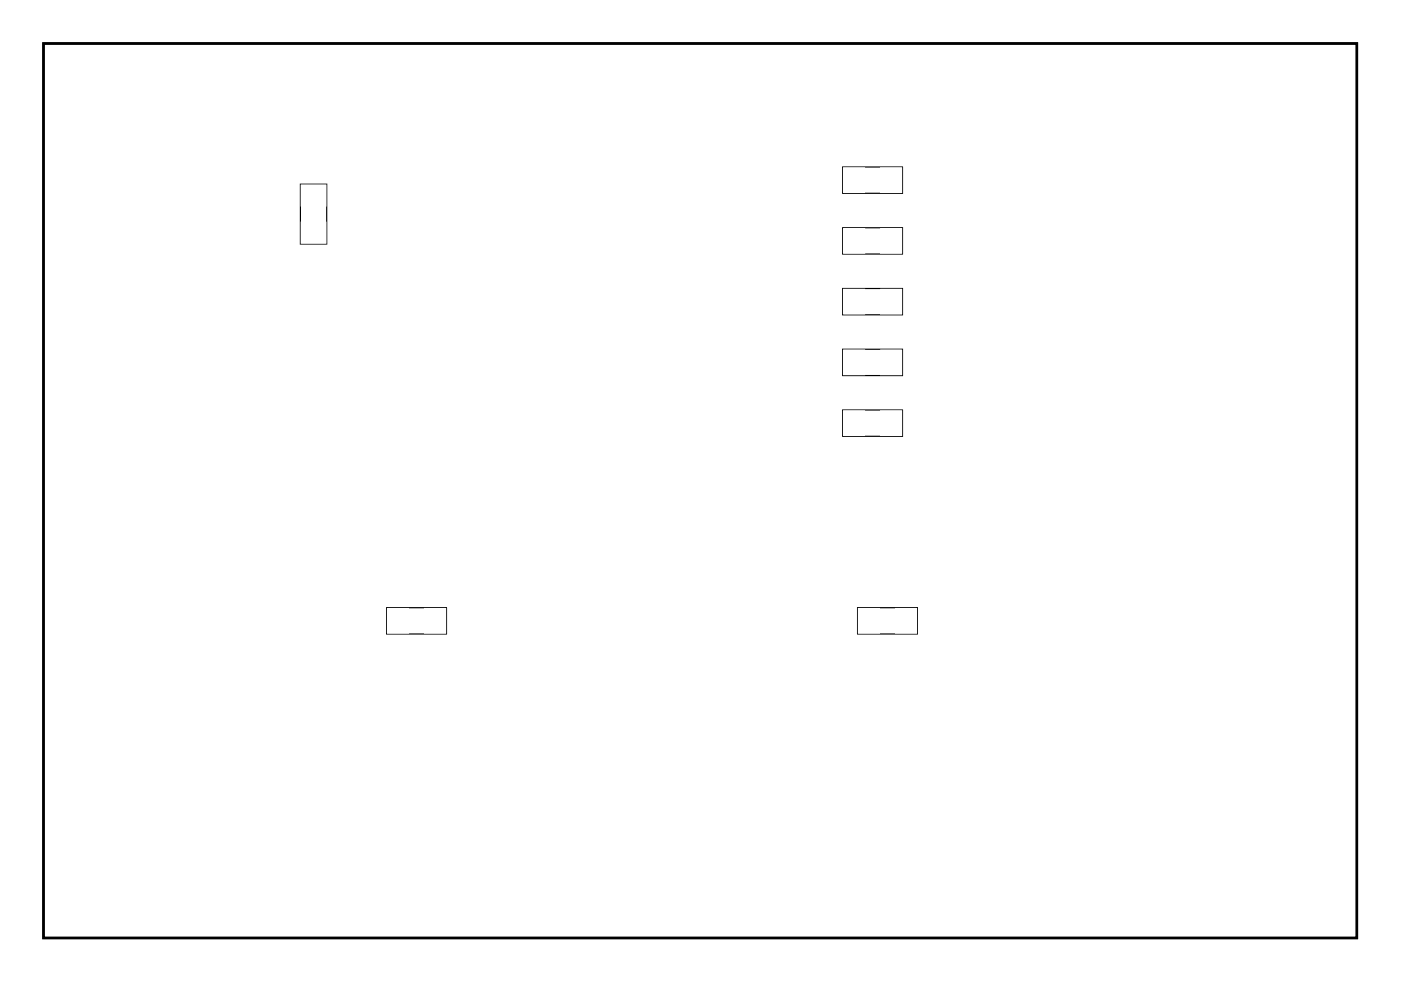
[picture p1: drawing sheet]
<svg xmlns="http://www.w3.org/2000/svg" width="117mm" height="82mm" viewBox="0 0 117 82" stroke-linecap="round" stroke-linejoin="round" font-family="sans-serif">
<path d="M3.6 3.6h109.8v74.8h-109.8z" fill="none" stroke="#000" stroke-width=".2"/>
<path d="M3.6 3.6h109.8v74.8h-109.8zM3.6 3.6v74.8h109.8v-74.8z" fill="#000"/>
<path d="M25.1 15.4h2.2v5h-2.2zM70.4 19h5v2.2h-5zM70.4 14h5v2.2h-5zM70.4 34.3h5v2.2h-5zM70.4 29.2h5v2.2h-5zM70.4 24.1h5v2.2h-5zM32.3 50.8h5v2.2h-5zM71.7 50.8h5v2.2h-5z" fill="none" stroke="#000" stroke-width=".1"/>
<circle cx="13.5" cy="15.7" r=".7" fill="#fff"/>
<circle cx="13.5" cy="15.7" r=".7" fill="none" stroke="#fff" stroke-width=".76" stroke-linecap="butt"/>
<circle cx="20" cy="15.7" r=".7" fill="#fff"/>
<circle cx="20" cy="15.7" r=".7" fill="none" stroke="#fff" stroke-width=".76" stroke-linecap="butt"/>
<circle cx="13.5" cy="20.2" r=".7" fill="#fff"/>
<circle cx="13.5" cy="20.2" r=".7" fill="none" stroke="#fff" stroke-width=".76" stroke-linecap="butt"/>
<circle cx="20" cy="20.2" r=".7" fill="#fff"/>
<circle cx="20" cy="20.2" r=".7" fill="none" stroke="#fff" stroke-width=".76" stroke-linecap="butt"/>
<circle cx="80.8" cy="46.8" r=".74" fill="#fff"/>
<circle cx="80.8" cy="46.8" r=".74" fill="none" stroke="#fff" stroke-width=".76" stroke-linecap="butt"/>
<circle cx="80.8" cy="44.3" r=".74" fill="#fff"/>
<circle cx="80.8" cy="44.3" r=".74" fill="none" stroke="#fff" stroke-width=".76" stroke-linecap="butt"/>
<circle cx="73.2" cy="44.3" r=".74" fill="#fff"/>
<circle cx="73.2" cy="44.3" r=".74" fill="none" stroke="#fff" stroke-width=".76" stroke-linecap="butt"/>
<circle cx="70.7" cy="44.3" r=".74" fill="#fff"/>
<circle cx="70.7" cy="44.3" r=".74" fill="none" stroke="#fff" stroke-width=".76" stroke-linecap="butt"/>
<circle cx="73.2" cy="44.3" r=".74" fill="#fff"/>
<circle cx="73.2" cy="44.3" r=".74" fill="none" stroke="#fff" stroke-width=".76" stroke-linecap="butt"/>
<circle cx="70.7" cy="44.3" r=".74" fill="#fff"/>
<circle cx="70.7" cy="44.3" r=".74" fill="none" stroke="#fff" stroke-width=".76" stroke-linecap="butt"/>
<circle cx="70.7" cy="46.8" r=".74" fill="#fff"/>
<circle cx="70.7" cy="46.8" r=".74" fill="none" stroke="#fff" stroke-width=".76" stroke-linecap="butt"/>
<circle cx="73.2" cy="46.8" r=".74" fill="#fff"/>
<circle cx="73.2" cy="46.8" r=".74" fill="none" stroke="#fff" stroke-width=".76" stroke-linecap="butt"/>
<circle cx="41.5" cy="46.8" r=".74" fill="#fff"/>
<circle cx="41.5" cy="46.8" r=".74" fill="none" stroke="#fff" stroke-width=".76" stroke-linecap="butt"/>
<circle cx="41.5" cy="44.3" r=".74" fill="#fff"/>
<circle cx="41.5" cy="44.3" r=".74" fill="none" stroke="#fff" stroke-width=".76" stroke-linecap="butt"/>
<circle cx="33.8" cy="44.3" r=".74" fill="#fff"/>
<circle cx="33.8" cy="44.3" r=".74" fill="none" stroke="#fff" stroke-width=".76" stroke-linecap="butt"/>
<circle cx="31.3" cy="44.3" r=".74" fill="#fff"/>
<circle cx="31.3" cy="44.3" r=".74" fill="none" stroke="#fff" stroke-width=".76" stroke-linecap="butt"/>
<circle cx="33.8" cy="44.3" r=".74" fill="#fff"/>
<circle cx="33.8" cy="44.3" r=".74" fill="none" stroke="#fff" stroke-width=".76" stroke-linecap="butt"/>
<circle cx="31.3" cy="44.3" r=".74" fill="#fff"/>
<circle cx="31.3" cy="44.3" r=".74" fill="none" stroke="#fff" stroke-width=".76" stroke-linecap="butt"/>
<circle cx="31.3" cy="46.8" r=".74" fill="#fff"/>
<circle cx="31.3" cy="46.8" r=".74" fill="none" stroke="#fff" stroke-width=".76" stroke-linecap="butt"/>
<circle cx="33.8" cy="46.8" r=".74" fill="#fff"/>
<circle cx="33.8" cy="46.8" r=".74" fill="none" stroke="#fff" stroke-width=".76" stroke-linecap="butt"/>
<circle cx="78.3" cy="46.8" r=".74" fill="#fff"/>
<circle cx="78.3" cy="46.8" r=".74" fill="none" stroke="#fff" stroke-width=".76" stroke-linecap="butt"/>
<circle cx="78.3" cy="44.3" r=".74" fill="#fff"/>
<circle cx="78.3" cy="44.3" r=".74" fill="none" stroke="#fff" stroke-width=".76" stroke-linecap="butt"/>
<circle cx="96.1" cy="29.1" r=".74" fill="#fff"/>
<circle cx="96.1" cy="29.1" r=".74" fill="none" stroke="#fff" stroke-width=".76" stroke-linecap="butt"/>
<circle cx="75.7" cy="46.8" r=".74" fill="#fff"/>
<circle cx="75.7" cy="46.8" r=".74" fill="none" stroke="#fff" stroke-width=".76" stroke-linecap="butt"/>
<circle cx="36.4" cy="46.8" r=".74" fill="#fff"/>
<circle cx="36.4" cy="46.8" r=".74" fill="none" stroke="#fff" stroke-width=".76" stroke-linecap="butt"/>
<circle cx="38.9" cy="46.8" r=".74" fill="#fff"/>
<circle cx="38.9" cy="46.8" r=".74" fill="none" stroke="#fff" stroke-width=".76" stroke-linecap="butt"/>
<circle cx="38.9" cy="44.3" r=".74" fill="#fff"/>
<circle cx="38.9" cy="44.3" r=".74" fill="none" stroke="#fff" stroke-width=".76" stroke-linecap="butt"/>
<circle cx="17.3" cy="40.5" r=".74" fill="#fff"/>
<circle cx="17.3" cy="40.5" r=".74" fill="none" stroke="#fff" stroke-width=".76" stroke-linecap="butt"/>
<circle cx="17.3" cy="37.9" r=".74" fill="#fff"/>
<circle cx="17.3" cy="37.9" r=".74" fill="none" stroke="#fff" stroke-width=".76" stroke-linecap="butt"/>
<circle cx="17.3" cy="35.4" r=".74" fill="#fff"/>
<circle cx="17.3" cy="35.4" r=".74" fill="none" stroke="#fff" stroke-width=".76" stroke-linecap="butt"/>
<circle cx="103.7" cy="22.7" r=".74" fill="#fff"/>
<circle cx="103.7" cy="22.7" r=".74" fill="none" stroke="#fff" stroke-width=".76" stroke-linecap="butt"/>
<circle cx="106.2" cy="22.7" r=".74" fill="#fff"/>
<circle cx="106.2" cy="22.7" r=".74" fill="none" stroke="#fff" stroke-width=".76" stroke-linecap="butt"/>
<circle cx="14.8" cy="27.8" r=".74" fill="#fff"/>
<circle cx="14.8" cy="27.8" r=".74" fill="none" stroke="#fff" stroke-width=".76" stroke-linecap="butt"/>
<circle cx="14.8" cy="30.3" r=".74" fill="#fff"/>
<circle cx="14.8" cy="30.3" r=".74" fill="none" stroke="#fff" stroke-width=".76" stroke-linecap="butt"/>
<circle cx="14.8" cy="32.9" r=".74" fill="#fff"/>
<circle cx="14.8" cy="32.9" r=".74" fill="none" stroke="#fff" stroke-width=".76" stroke-linecap="butt"/>
<circle cx="14.8" cy="35.4" r=".74" fill="#fff"/>
<circle cx="14.8" cy="35.4" r=".74" fill="none" stroke="#fff" stroke-width=".76" stroke-linecap="butt"/>
<circle cx="14.8" cy="37.9" r=".74" fill="#fff"/>
<circle cx="14.8" cy="37.9" r=".74" fill="none" stroke="#fff" stroke-width=".76" stroke-linecap="butt"/>
<circle cx="14.8" cy="40.5" r=".74" fill="#fff"/>
<circle cx="14.8" cy="40.5" r=".74" fill="none" stroke="#fff" stroke-width=".76" stroke-linecap="butt"/>
<circle cx="14.8" cy="43" r=".74" fill="#fff"/>
<circle cx="14.8" cy="43" r=".74" fill="none" stroke="#fff" stroke-width=".76" stroke-linecap="butt"/>
<circle cx="14.8" cy="45.6" r=".74" fill="#fff"/>
<circle cx="14.8" cy="45.6" r=".74" fill="none" stroke="#fff" stroke-width=".76" stroke-linecap="butt"/>
<circle cx="45.3" cy="22.7" r=".74" fill="#fff"/>
<circle cx="45.3" cy="22.7" r=".74" fill="none" stroke="#fff" stroke-width=".76" stroke-linecap="butt"/>
<circle cx="45.3" cy="25.2" r=".74" fill="#fff"/>
<circle cx="45.3" cy="25.2" r=".74" fill="none" stroke="#fff" stroke-width=".76" stroke-linecap="butt"/>
<circle cx="45.3" cy="27.8" r=".74" fill="#fff"/>
<circle cx="45.3" cy="27.8" r=".74" fill="none" stroke="#fff" stroke-width=".76" stroke-linecap="butt"/>
<circle cx="50.3" cy="22.7" r=".74" fill="#fff"/>
<circle cx="50.3" cy="22.7" r=".74" fill="none" stroke="#fff" stroke-width=".76" stroke-linecap="butt"/>
<circle cx="50.3" cy="25.2" r=".74" fill="#fff"/>
<circle cx="50.3" cy="25.2" r=".74" fill="none" stroke="#fff" stroke-width=".76" stroke-linecap="butt"/>
<circle cx="50.3" cy="27.8" r=".74" fill="#fff"/>
<circle cx="50.3" cy="27.8" r=".74" fill="none" stroke="#fff" stroke-width=".76" stroke-linecap="butt"/>
<circle cx="85.9" cy="71" r=".74" fill="#fff"/>
<circle cx="85.9" cy="71" r=".74" fill="none" stroke="#fff" stroke-width=".76" stroke-linecap="butt"/>
<circle cx="83.4" cy="71" r=".74" fill="#fff"/>
<circle cx="83.4" cy="71" r=".74" fill="none" stroke="#fff" stroke-width=".76" stroke-linecap="butt"/>
<circle cx="80.8" cy="71" r=".74" fill="#fff"/>
<circle cx="80.8" cy="71" r=".74" fill="none" stroke="#fff" stroke-width=".76" stroke-linecap="butt"/>
<circle cx="46.5" cy="71" r=".74" fill="#fff"/>
<circle cx="46.5" cy="71" r=".74" fill="none" stroke="#fff" stroke-width=".76" stroke-linecap="butt"/>
<circle cx="44" cy="71" r=".74" fill="#fff"/>
<circle cx="44" cy="71" r=".74" fill="none" stroke="#fff" stroke-width=".76" stroke-linecap="butt"/>
<circle cx="41.5" cy="71" r=".74" fill="#fff"/>
<circle cx="41.5" cy="71" r=".74" fill="none" stroke="#fff" stroke-width=".76" stroke-linecap="butt"/>
<circle cx="46.5" cy="68.4" r=".74" fill="#fff"/>
<circle cx="46.5" cy="68.4" r=".74" fill="none" stroke="#fff" stroke-width=".76" stroke-linecap="butt"/>
<circle cx="44" cy="68.4" r=".74" fill="#fff"/>
<circle cx="44" cy="68.4" r=".74" fill="none" stroke="#fff" stroke-width=".76" stroke-linecap="butt"/>
<circle cx="41.5" cy="68.4" r=".74" fill="#fff"/>
<circle cx="41.5" cy="68.4" r=".74" fill="none" stroke="#fff" stroke-width=".76" stroke-linecap="butt"/>
<circle cx="85.9" cy="68.4" r=".74" fill="#fff"/>
<circle cx="85.9" cy="68.4" r=".74" fill="none" stroke="#fff" stroke-width=".76" stroke-linecap="butt"/>
<circle cx="83.4" cy="68.4" r=".74" fill="#fff"/>
<circle cx="83.4" cy="68.4" r=".74" fill="none" stroke="#fff" stroke-width=".76" stroke-linecap="butt"/>
<circle cx="80.8" cy="68.4" r=".74" fill="#fff"/>
<circle cx="80.8" cy="68.4" r=".74" fill="none" stroke="#fff" stroke-width=".76" stroke-linecap="butt"/>
<circle cx="23.7" cy="12.5" r=".7" fill="#fff"/>
<circle cx="23.7" cy="12.5" r=".7" fill="none" stroke="#fff" stroke-width=".76" stroke-linecap="butt"/>
<circle cx="13.5" cy="12.5" r=".7" fill="#fff"/>
<circle cx="13.5" cy="12.5" r=".7" fill="none" stroke="#fff" stroke-width=".76" stroke-linecap="butt"/>
<circle cx="35.1" cy="26.5" r=".7" fill="#fff"/>
<circle cx="35.1" cy="26.5" r=".7" fill="none" stroke="#fff" stroke-width=".76" stroke-linecap="butt"/>
<circle cx="26.2" cy="26.5" r=".7" fill="#fff"/>
<circle cx="26.2" cy="26.5" r=".7" fill="none" stroke="#fff" stroke-width=".76" stroke-linecap="butt"/>
<circle cx="32.6" cy="40.5" r=".7" fill="#fff"/>
<circle cx="32.6" cy="40.5" r=".7" fill="none" stroke="#fff" stroke-width=".76" stroke-linecap="butt"/>
<circle cx="32.6" cy="30.3" r=".7" fill="#fff"/>
<circle cx="32.6" cy="30.3" r=".7" fill="none" stroke="#fff" stroke-width=".76" stroke-linecap="butt"/>
<path d="M29.3 16.9h1.4v1.4h-1.4z" fill="#fff"/>
<path d="M29.3 16.9h1.4v1.4h-1.4z" fill="none" stroke="#fff" stroke-width=".76" stroke-linecap="butt"/>
<circle cx="30" cy="17.6" r=".7" fill="#fff"/>
<circle cx="30" cy="17.6" r=".7" fill="none" stroke="#fff" stroke-width=".76" stroke-linecap="butt"/>
<circle cx="37.6" cy="17.6" r=".7" fill="#fff"/>
<circle cx="37.6" cy="17.6" r=".7" fill="none" stroke="#fff" stroke-width=".76" stroke-linecap="butt"/>
<circle cx="30" cy="20.2" r=".7" fill="#fff"/>
<circle cx="30" cy="20.2" r=".7" fill="none" stroke="#fff" stroke-width=".76" stroke-linecap="butt"/>
<circle cx="37.6" cy="20.2" r=".7" fill="#fff"/>
<circle cx="37.6" cy="20.2" r=".7" fill="none" stroke="#fff" stroke-width=".76" stroke-linecap="butt"/>
<circle cx="30" cy="22.7" r=".7" fill="#fff"/>
<circle cx="30" cy="22.7" r=".7" fill="none" stroke="#fff" stroke-width=".76" stroke-linecap="butt"/>
<circle cx="37.6" cy="22.7" r=".7" fill="#fff"/>
<circle cx="37.6" cy="22.7" r=".7" fill="none" stroke="#fff" stroke-width=".76" stroke-linecap="butt"/>
<circle cx="30" cy="25.2" r=".7" fill="#fff"/>
<circle cx="30" cy="25.2" r=".7" fill="none" stroke="#fff" stroke-width=".76" stroke-linecap="butt"/>
<circle cx="37.6" cy="25.2" r=".7" fill="#fff"/>
<circle cx="37.6" cy="25.2" r=".7" fill="none" stroke="#fff" stroke-width=".76" stroke-linecap="butt"/>
<circle cx="30" cy="27.8" r=".7" fill="#fff"/>
<circle cx="30" cy="27.8" r=".7" fill="none" stroke="#fff" stroke-width=".76" stroke-linecap="butt"/>
<circle cx="37.6" cy="27.8" r=".7" fill="#fff"/>
<circle cx="37.6" cy="27.8" r=".7" fill="none" stroke="#fff" stroke-width=".76" stroke-linecap="butt"/>
<circle cx="30" cy="30.3" r=".7" fill="#fff"/>
<circle cx="30" cy="30.3" r=".7" fill="none" stroke="#fff" stroke-width=".76" stroke-linecap="butt"/>
<circle cx="37.6" cy="30.3" r=".7" fill="#fff"/>
<circle cx="37.6" cy="30.3" r=".7" fill="none" stroke="#fff" stroke-width=".76" stroke-linecap="butt"/>
<circle cx="30" cy="32.9" r=".7" fill="#fff"/>
<circle cx="30" cy="32.9" r=".7" fill="none" stroke="#fff" stroke-width=".76" stroke-linecap="butt"/>
<circle cx="37.6" cy="32.9" r=".7" fill="#fff"/>
<circle cx="37.6" cy="32.9" r=".7" fill="none" stroke="#fff" stroke-width=".76" stroke-linecap="butt"/>
<circle cx="30" cy="35.4" r=".7" fill="#fff"/>
<circle cx="30" cy="35.4" r=".7" fill="none" stroke="#fff" stroke-width=".76" stroke-linecap="butt"/>
<circle cx="37.6" cy="35.4" r=".7" fill="#fff"/>
<circle cx="37.6" cy="35.4" r=".7" fill="none" stroke="#fff" stroke-width=".76" stroke-linecap="butt"/>
<path d="M57.3 16.9h1.4v1.4h-1.4z" fill="#fff"/>
<path d="M57.3 16.9h1.4v1.4h-1.4z" fill="none" stroke="#fff" stroke-width=".76" stroke-linecap="butt"/>
<circle cx="58" cy="17.6" r=".7" fill="#fff"/>
<circle cx="58" cy="17.6" r=".7" fill="none" stroke="#fff" stroke-width=".76" stroke-linecap="butt"/>
<circle cx="65.6" cy="17.6" r=".7" fill="#fff"/>
<circle cx="65.6" cy="17.6" r=".7" fill="none" stroke="#fff" stroke-width=".76" stroke-linecap="butt"/>
<circle cx="58" cy="20.1" r=".7" fill="#fff"/>
<circle cx="58" cy="20.1" r=".7" fill="none" stroke="#fff" stroke-width=".76" stroke-linecap="butt"/>
<circle cx="65.6" cy="20.1" r=".7" fill="#fff"/>
<circle cx="65.6" cy="20.1" r=".7" fill="none" stroke="#fff" stroke-width=".76" stroke-linecap="butt"/>
<circle cx="58" cy="22.7" r=".7" fill="#fff"/>
<circle cx="58" cy="22.7" r=".7" fill="none" stroke="#fff" stroke-width=".76" stroke-linecap="butt"/>
<circle cx="65.6" cy="22.7" r=".7" fill="#fff"/>
<circle cx="65.6" cy="22.7" r=".7" fill="none" stroke="#fff" stroke-width=".76" stroke-linecap="butt"/>
<circle cx="58" cy="25.2" r=".7" fill="#fff"/>
<circle cx="58" cy="25.2" r=".7" fill="none" stroke="#fff" stroke-width=".76" stroke-linecap="butt"/>
<circle cx="65.6" cy="25.2" r=".7" fill="#fff"/>
<circle cx="65.6" cy="25.2" r=".7" fill="none" stroke="#fff" stroke-width=".76" stroke-linecap="butt"/>
<circle cx="58" cy="27.8" r=".7" fill="#fff"/>
<circle cx="58" cy="27.8" r=".7" fill="none" stroke="#fff" stroke-width=".76" stroke-linecap="butt"/>
<circle cx="65.6" cy="27.8" r=".7" fill="#fff"/>
<circle cx="65.6" cy="27.8" r=".7" fill="none" stroke="#fff" stroke-width=".76" stroke-linecap="butt"/>
<circle cx="58" cy="30.3" r=".7" fill="#fff"/>
<circle cx="58" cy="30.3" r=".7" fill="none" stroke="#fff" stroke-width=".76" stroke-linecap="butt"/>
<circle cx="65.6" cy="30.3" r=".7" fill="#fff"/>
<circle cx="65.6" cy="30.3" r=".7" fill="none" stroke="#fff" stroke-width=".76" stroke-linecap="butt"/>
<circle cx="58" cy="32.8" r=".7" fill="#fff"/>
<circle cx="58" cy="32.8" r=".7" fill="none" stroke="#fff" stroke-width=".76" stroke-linecap="butt"/>
<circle cx="65.6" cy="32.8" r=".7" fill="#fff"/>
<circle cx="65.6" cy="32.8" r=".7" fill="none" stroke="#fff" stroke-width=".76" stroke-linecap="butt"/>
<circle cx="58" cy="35.4" r=".7" fill="#fff"/>
<circle cx="58" cy="35.4" r=".7" fill="none" stroke="#fff" stroke-width=".76" stroke-linecap="butt"/>
<circle cx="65.6" cy="35.4" r=".7" fill="#fff"/>
<circle cx="65.6" cy="35.4" r=".7" fill="none" stroke="#fff" stroke-width=".76" stroke-linecap="butt"/>
<path d="M90.3 25.8h1.4v1.4h-1.4z" fill="#fff"/>
<path d="M90.3 25.8h1.4v1.4h-1.4z" fill="none" stroke="#fff" stroke-width=".76" stroke-linecap="butt"/>
<circle cx="91" cy="26.5" r=".7" fill="#fff"/>
<circle cx="91" cy="26.5" r=".7" fill="none" stroke="#fff" stroke-width=".76" stroke-linecap="butt"/>
<circle cx="91" cy="18.9" r=".7" fill="#fff"/>
<circle cx="91" cy="18.9" r=".7" fill="none" stroke="#fff" stroke-width=".76" stroke-linecap="butt"/>
<circle cx="93.5" cy="26.5" r=".7" fill="#fff"/>
<circle cx="93.5" cy="26.5" r=".7" fill="none" stroke="#fff" stroke-width=".76" stroke-linecap="butt"/>
<circle cx="93.5" cy="18.9" r=".7" fill="#fff"/>
<circle cx="93.5" cy="18.9" r=".7" fill="none" stroke="#fff" stroke-width=".76" stroke-linecap="butt"/>
<circle cx="96.1" cy="26.5" r=".7" fill="#fff"/>
<circle cx="96.1" cy="26.5" r=".7" fill="none" stroke="#fff" stroke-width=".76" stroke-linecap="butt"/>
<circle cx="96.1" cy="18.9" r=".7" fill="#fff"/>
<circle cx="96.1" cy="18.9" r=".7" fill="none" stroke="#fff" stroke-width=".76" stroke-linecap="butt"/>
<circle cx="98.6" cy="26.5" r=".7" fill="#fff"/>
<circle cx="98.6" cy="26.5" r=".7" fill="none" stroke="#fff" stroke-width=".76" stroke-linecap="butt"/>
<circle cx="98.6" cy="18.9" r=".7" fill="#fff"/>
<circle cx="98.6" cy="18.9" r=".7" fill="none" stroke="#fff" stroke-width=".76" stroke-linecap="butt"/>
<circle cx="101.1" cy="26.5" r=".7" fill="#fff"/>
<circle cx="101.1" cy="26.5" r=".7" fill="none" stroke="#fff" stroke-width=".76" stroke-linecap="butt"/>
<circle cx="101.1" cy="18.9" r=".7" fill="#fff"/>
<circle cx="101.1" cy="18.9" r=".7" fill="none" stroke="#fff" stroke-width=".76" stroke-linecap="butt"/>
<circle cx="103.7" cy="26.5" r=".7" fill="#fff"/>
<circle cx="103.7" cy="26.5" r=".7" fill="none" stroke="#fff" stroke-width=".76" stroke-linecap="butt"/>
<circle cx="103.7" cy="18.9" r=".7" fill="#fff"/>
<circle cx="103.7" cy="18.9" r=".7" fill="none" stroke="#fff" stroke-width=".76" stroke-linecap="butt"/>
<circle cx="106.2" cy="26.5" r=".7" fill="#fff"/>
<circle cx="106.2" cy="26.5" r=".7" fill="none" stroke="#fff" stroke-width=".76" stroke-linecap="butt"/>
<circle cx="106.2" cy="18.9" r=".7" fill="#fff"/>
<circle cx="106.2" cy="18.9" r=".7" fill="none" stroke="#fff" stroke-width=".76" stroke-linecap="butt"/>
<circle cx="68.1" cy="64.6" r=".74" fill="#fff"/>
<circle cx="68.1" cy="64.6" r=".74" fill="none" stroke="#fff" stroke-width=".76" stroke-linecap="butt"/>
<circle cx="70.7" cy="64.6" r=".74" fill="#fff"/>
<circle cx="70.7" cy="64.6" r=".74" fill="none" stroke="#fff" stroke-width=".76" stroke-linecap="butt"/>
<circle cx="73.2" cy="64.6" r=".74" fill="#fff"/>
<circle cx="73.2" cy="64.6" r=".74" fill="none" stroke="#fff" stroke-width=".76" stroke-linecap="butt"/>
<circle cx="75.7" cy="64.6" r=".74" fill="#fff"/>
<circle cx="75.7" cy="64.6" r=".74" fill="none" stroke="#fff" stroke-width=".76" stroke-linecap="butt"/>
<circle cx="78.3" cy="64.6" r=".74" fill="#fff"/>
<circle cx="78.3" cy="64.6" r=".74" fill="none" stroke="#fff" stroke-width=".76" stroke-linecap="butt"/>
<circle cx="80.8" cy="64.6" r=".74" fill="#fff"/>
<circle cx="80.8" cy="64.6" r=".74" fill="none" stroke="#fff" stroke-width=".76" stroke-linecap="butt"/>
<circle cx="83.4" cy="64.6" r=".74" fill="#fff"/>
<circle cx="83.4" cy="64.6" r=".74" fill="none" stroke="#fff" stroke-width=".76" stroke-linecap="butt"/>
<circle cx="85.9" cy="64.6" r=".74" fill="#fff"/>
<circle cx="85.9" cy="64.6" r=".74" fill="none" stroke="#fff" stroke-width=".76" stroke-linecap="butt"/>
<circle cx="88.4" cy="64.6" r=".74" fill="#fff"/>
<circle cx="88.4" cy="64.6" r=".74" fill="none" stroke="#fff" stroke-width=".76" stroke-linecap="butt"/>
<circle cx="91" cy="64.6" r=".74" fill="#fff"/>
<circle cx="91" cy="64.6" r=".74" fill="none" stroke="#fff" stroke-width=".76" stroke-linecap="butt"/>
<circle cx="93.5" cy="64.6" r=".74" fill="#fff"/>
<circle cx="93.5" cy="64.6" r=".74" fill="none" stroke="#fff" stroke-width=".76" stroke-linecap="butt"/>
<circle cx="96.1" cy="64.6" r=".74" fill="#fff"/>
<circle cx="96.1" cy="64.6" r=".74" fill="none" stroke="#fff" stroke-width=".76" stroke-linecap="butt"/>
<circle cx="28.8" cy="64.6" r=".74" fill="#fff"/>
<circle cx="28.8" cy="64.6" r=".74" fill="none" stroke="#fff" stroke-width=".76" stroke-linecap="butt"/>
<circle cx="31.3" cy="64.6" r=".74" fill="#fff"/>
<circle cx="31.3" cy="64.6" r=".74" fill="none" stroke="#fff" stroke-width=".76" stroke-linecap="butt"/>
<circle cx="33.8" cy="64.6" r=".74" fill="#fff"/>
<circle cx="33.8" cy="64.6" r=".74" fill="none" stroke="#fff" stroke-width=".76" stroke-linecap="butt"/>
<circle cx="36.4" cy="64.6" r=".74" fill="#fff"/>
<circle cx="36.4" cy="64.6" r=".74" fill="none" stroke="#fff" stroke-width=".76" stroke-linecap="butt"/>
<circle cx="38.9" cy="64.6" r=".74" fill="#fff"/>
<circle cx="38.9" cy="64.6" r=".74" fill="none" stroke="#fff" stroke-width=".76" stroke-linecap="butt"/>
<circle cx="41.5" cy="64.6" r=".74" fill="#fff"/>
<circle cx="41.5" cy="64.6" r=".74" fill="none" stroke="#fff" stroke-width=".76" stroke-linecap="butt"/>
<circle cx="44" cy="64.6" r=".74" fill="#fff"/>
<circle cx="44" cy="64.6" r=".74" fill="none" stroke="#fff" stroke-width=".76" stroke-linecap="butt"/>
<circle cx="46.5" cy="64.6" r=".74" fill="#fff"/>
<circle cx="46.5" cy="64.6" r=".74" fill="none" stroke="#fff" stroke-width=".76" stroke-linecap="butt"/>
<circle cx="49.1" cy="64.6" r=".74" fill="#fff"/>
<circle cx="49.1" cy="64.6" r=".74" fill="none" stroke="#fff" stroke-width=".76" stroke-linecap="butt"/>
<circle cx="51.6" cy="64.6" r=".74" fill="#fff"/>
<circle cx="51.6" cy="64.6" r=".74" fill="none" stroke="#fff" stroke-width=".76" stroke-linecap="butt"/>
<circle cx="54.2" cy="64.6" r=".74" fill="#fff"/>
<circle cx="54.2" cy="64.6" r=".74" fill="none" stroke="#fff" stroke-width=".76" stroke-linecap="butt"/>
<circle cx="56.7" cy="64.6" r=".74" fill="#fff"/>
<circle cx="56.7" cy="64.6" r=".74" fill="none" stroke="#fff" stroke-width=".76" stroke-linecap="butt"/>
<circle cx="68.1" cy="49.4" r=".74" fill="#fff"/>
<circle cx="68.1" cy="49.4" r=".74" fill="none" stroke="#fff" stroke-width=".76" stroke-linecap="butt"/>
<circle cx="70.7" cy="49.4" r=".74" fill="#fff"/>
<circle cx="70.7" cy="49.4" r=".74" fill="none" stroke="#fff" stroke-width=".76" stroke-linecap="butt"/>
<circle cx="73.2" cy="49.4" r=".74" fill="#fff"/>
<circle cx="73.2" cy="49.4" r=".74" fill="none" stroke="#fff" stroke-width=".76" stroke-linecap="butt"/>
<circle cx="75.7" cy="49.4" r=".74" fill="#fff"/>
<circle cx="75.7" cy="49.4" r=".74" fill="none" stroke="#fff" stroke-width=".76" stroke-linecap="butt"/>
<circle cx="78.3" cy="49.4" r=".74" fill="#fff"/>
<circle cx="78.3" cy="49.4" r=".74" fill="none" stroke="#fff" stroke-width=".76" stroke-linecap="butt"/>
<circle cx="80.8" cy="49.4" r=".74" fill="#fff"/>
<circle cx="80.8" cy="49.4" r=".74" fill="none" stroke="#fff" stroke-width=".76" stroke-linecap="butt"/>
<circle cx="83.4" cy="49.4" r=".74" fill="#fff"/>
<circle cx="83.4" cy="49.4" r=".74" fill="none" stroke="#fff" stroke-width=".76" stroke-linecap="butt"/>
<circle cx="85.9" cy="49.4" r=".74" fill="#fff"/>
<circle cx="85.9" cy="49.4" r=".74" fill="none" stroke="#fff" stroke-width=".76" stroke-linecap="butt"/>
<circle cx="88.4" cy="49.4" r=".74" fill="#fff"/>
<circle cx="88.4" cy="49.4" r=".74" fill="none" stroke="#fff" stroke-width=".76" stroke-linecap="butt"/>
<circle cx="91" cy="49.4" r=".74" fill="#fff"/>
<circle cx="91" cy="49.4" r=".74" fill="none" stroke="#fff" stroke-width=".76" stroke-linecap="butt"/>
<circle cx="93.5" cy="49.4" r=".74" fill="#fff"/>
<circle cx="93.5" cy="49.4" r=".74" fill="none" stroke="#fff" stroke-width=".76" stroke-linecap="butt"/>
<circle cx="96.1" cy="49.4" r=".74" fill="#fff"/>
<circle cx="96.1" cy="49.4" r=".74" fill="none" stroke="#fff" stroke-width=".76" stroke-linecap="butt"/>
<circle cx="28.8" cy="49.4" r=".74" fill="#fff"/>
<circle cx="28.8" cy="49.4" r=".74" fill="none" stroke="#fff" stroke-width=".76" stroke-linecap="butt"/>
<circle cx="31.3" cy="49.4" r=".74" fill="#fff"/>
<circle cx="31.3" cy="49.4" r=".74" fill="none" stroke="#fff" stroke-width=".76" stroke-linecap="butt"/>
<circle cx="33.8" cy="49.4" r=".74" fill="#fff"/>
<circle cx="33.8" cy="49.4" r=".74" fill="none" stroke="#fff" stroke-width=".76" stroke-linecap="butt"/>
<circle cx="36.4" cy="49.4" r=".74" fill="#fff"/>
<circle cx="36.4" cy="49.4" r=".74" fill="none" stroke="#fff" stroke-width=".76" stroke-linecap="butt"/>
<circle cx="38.9" cy="49.4" r=".74" fill="#fff"/>
<circle cx="38.9" cy="49.4" r=".74" fill="none" stroke="#fff" stroke-width=".76" stroke-linecap="butt"/>
<circle cx="41.5" cy="49.4" r=".74" fill="#fff"/>
<circle cx="41.5" cy="49.4" r=".74" fill="none" stroke="#fff" stroke-width=".76" stroke-linecap="butt"/>
<circle cx="44" cy="49.4" r=".74" fill="#fff"/>
<circle cx="44" cy="49.4" r=".74" fill="none" stroke="#fff" stroke-width=".76" stroke-linecap="butt"/>
<circle cx="46.5" cy="49.4" r=".74" fill="#fff"/>
<circle cx="46.5" cy="49.4" r=".74" fill="none" stroke="#fff" stroke-width=".76" stroke-linecap="butt"/>
<circle cx="49.1" cy="49.4" r=".74" fill="#fff"/>
<circle cx="49.1" cy="49.4" r=".74" fill="none" stroke="#fff" stroke-width=".76" stroke-linecap="butt"/>
<circle cx="51.6" cy="49.4" r=".74" fill="#fff"/>
<circle cx="51.6" cy="49.4" r=".74" fill="none" stroke="#fff" stroke-width=".76" stroke-linecap="butt"/>
<circle cx="54.2" cy="49.4" r=".74" fill="#fff"/>
<circle cx="54.2" cy="49.4" r=".74" fill="none" stroke="#fff" stroke-width=".76" stroke-linecap="butt"/>
<circle cx="56.7" cy="49.4" r=".74" fill="#fff"/>
<circle cx="56.7" cy="49.4" r=".74" fill="none" stroke="#fff" stroke-width=".76" stroke-linecap="butt"/>
<circle cx="88.4" cy="73.5" r=".74" fill="#fff"/>
<circle cx="88.4" cy="73.5" r=".74" fill="none" stroke="#fff" stroke-width=".76" stroke-linecap="butt"/>
<circle cx="91" cy="73.5" r=".74" fill="#fff"/>
<circle cx="91" cy="73.5" r=".74" fill="none" stroke="#fff" stroke-width=".76" stroke-linecap="butt"/>
<circle cx="93.5" cy="73.5" r=".74" fill="#fff"/>
<circle cx="93.5" cy="73.5" r=".74" fill="none" stroke="#fff" stroke-width=".76" stroke-linecap="butt"/>
<circle cx="96.1" cy="73.5" r=".74" fill="#fff"/>
<circle cx="96.1" cy="73.5" r=".74" fill="none" stroke="#fff" stroke-width=".76" stroke-linecap="butt"/>
<circle cx="98.6" cy="73.5" r=".74" fill="#fff"/>
<circle cx="98.6" cy="73.5" r=".74" fill="none" stroke="#fff" stroke-width=".76" stroke-linecap="butt"/>
<circle cx="101.1" cy="73.5" r=".74" fill="#fff"/>
<circle cx="101.1" cy="73.5" r=".74" fill="none" stroke="#fff" stroke-width=".76" stroke-linecap="butt"/>
<circle cx="103.7" cy="73.5" r=".74" fill="#fff"/>
<circle cx="103.7" cy="73.5" r=".74" fill="none" stroke="#fff" stroke-width=".76" stroke-linecap="butt"/>
<circle cx="106.2" cy="73.5" r=".74" fill="#fff"/>
<circle cx="106.2" cy="73.5" r=".74" fill="none" stroke="#fff" stroke-width=".76" stroke-linecap="butt"/>
<circle cx="49.1" cy="73.5" r=".74" fill="#fff"/>
<circle cx="49.1" cy="73.5" r=".74" fill="none" stroke="#fff" stroke-width=".76" stroke-linecap="butt"/>
<circle cx="51.6" cy="73.5" r=".74" fill="#fff"/>
<circle cx="51.6" cy="73.5" r=".74" fill="none" stroke="#fff" stroke-width=".76" stroke-linecap="butt"/>
<circle cx="54.2" cy="73.5" r=".74" fill="#fff"/>
<circle cx="54.2" cy="73.5" r=".74" fill="none" stroke="#fff" stroke-width=".76" stroke-linecap="butt"/>
<circle cx="56.7" cy="73.5" r=".74" fill="#fff"/>
<circle cx="56.7" cy="73.5" r=".74" fill="none" stroke="#fff" stroke-width=".76" stroke-linecap="butt"/>
<circle cx="59.2" cy="73.5" r=".74" fill="#fff"/>
<circle cx="59.2" cy="73.5" r=".74" fill="none" stroke="#fff" stroke-width=".76" stroke-linecap="butt"/>
<circle cx="61.8" cy="73.5" r=".74" fill="#fff"/>
<circle cx="61.8" cy="73.5" r=".74" fill="none" stroke="#fff" stroke-width=".76" stroke-linecap="butt"/>
<circle cx="64.3" cy="73.5" r=".74" fill="#fff"/>
<circle cx="64.3" cy="73.5" r=".74" fill="none" stroke="#fff" stroke-width=".76" stroke-linecap="butt"/>
<circle cx="66.9" cy="73.5" r=".74" fill="#fff"/>
<circle cx="66.9" cy="73.5" r=".74" fill="none" stroke="#fff" stroke-width=".76" stroke-linecap="butt"/>
<circle cx="31.3" cy="73.5" r=".74" fill="#fff"/>
<circle cx="31.3" cy="73.5" r=".74" fill="none" stroke="#fff" stroke-width=".76" stroke-linecap="butt"/>
<circle cx="33.8" cy="73.5" r=".74" fill="#fff"/>
<circle cx="33.8" cy="73.5" r=".74" fill="none" stroke="#fff" stroke-width=".76" stroke-linecap="butt"/>
<circle cx="36.4" cy="73.5" r=".74" fill="#fff"/>
<circle cx="36.4" cy="73.5" r=".74" fill="none" stroke="#fff" stroke-width=".76" stroke-linecap="butt"/>
<circle cx="38.9" cy="73.5" r=".74" fill="#fff"/>
<circle cx="38.9" cy="73.5" r=".74" fill="none" stroke="#fff" stroke-width=".76" stroke-linecap="butt"/>
<circle cx="56.7" cy="67.2" r=".7" fill="#fff"/>
<circle cx="56.7" cy="67.2" r=".7" fill="none" stroke="#fff" stroke-width=".76" stroke-linecap="butt"/>
<circle cx="96.1" cy="67.2" r=".7" fill="#fff"/>
<circle cx="96.1" cy="67.2" r=".7" fill="none" stroke="#fff" stroke-width=".76" stroke-linecap="butt"/>
<circle cx="56.7" cy="54.5" r=".7" fill="#fff"/>
<circle cx="56.7" cy="54.5" r=".7" fill="none" stroke="#fff" stroke-width=".76" stroke-linecap="butt"/>
<circle cx="68.1" cy="54.5" r=".7" fill="#fff"/>
<circle cx="68.1" cy="54.5" r=".7" fill="none" stroke="#fff" stroke-width=".76" stroke-linecap="butt"/>
<circle cx="56.7" cy="57" r=".7" fill="#fff"/>
<circle cx="56.7" cy="57" r=".7" fill="none" stroke="#fff" stroke-width=".76" stroke-linecap="butt"/>
<circle cx="70.7" cy="57" r=".7" fill="#fff"/>
<circle cx="70.7" cy="57" r=".7" fill="none" stroke="#fff" stroke-width=".76" stroke-linecap="butt"/>
<circle cx="52.9" cy="58.3" r=".7" fill="#fff"/>
<circle cx="52.9" cy="58.3" r=".7" fill="none" stroke="#fff" stroke-width=".76" stroke-linecap="butt"/>
<circle cx="73.2" cy="58.3" r=".7" fill="#fff"/>
<circle cx="73.2" cy="58.3" r=".7" fill="none" stroke="#fff" stroke-width=".76" stroke-linecap="butt"/>
<circle cx="56.7" cy="59.5" r=".7" fill="#fff"/>
<circle cx="56.7" cy="59.5" r=".7" fill="none" stroke="#fff" stroke-width=".76" stroke-linecap="butt"/>
<circle cx="75.7" cy="59.5" r=".7" fill="#fff"/>
<circle cx="75.7" cy="59.5" r=".7" fill="none" stroke="#fff" stroke-width=".76" stroke-linecap="butt"/>
<circle cx="56.7" cy="62.1" r=".7" fill="#fff"/>
<circle cx="56.7" cy="62.1" r=".7" fill="none" stroke="#fff" stroke-width=".76" stroke-linecap="butt"/>
<circle cx="78.3" cy="62.1" r=".7" fill="#fff"/>
<circle cx="78.3" cy="62.1" r=".7" fill="none" stroke="#fff" stroke-width=".76" stroke-linecap="butt"/>
<path d="M35.6 51h1.6v1.9h-1.6z" fill="#fff"/>
<path d="M35.6 51h1.6v1.9h-1.6z" fill="none" stroke="#fff" stroke-width=".25"/>
<path d="M32.5 51h1.6v1.9h-1.6z" fill="#fff"/>
<path d="M32.5 51h1.6v1.9h-1.6z" fill="none" stroke="#fff" stroke-width=".25"/>
<path d="M74.9 51h1.6v1.9h-1.6z" fill="#fff"/>
<path d="M74.9 51h1.6v1.9h-1.6z" fill="none" stroke="#fff" stroke-width=".25"/>
<path d="M71.8 51h1.6v1.9h-1.6z" fill="#fff"/>
<path d="M71.8 51h1.6v1.9h-1.6z" fill="none" stroke="#fff" stroke-width=".25"/>
<circle cx="78.3" cy="30.3" r=".6" fill="#fff"/>
<circle cx="78.3" cy="30.3" r=".6" fill="none" stroke="#fff" stroke-width=".65" stroke-linecap="butt"/>
<path d="M77.7 29.7h1.2v1.2h-1.2z" fill="#fff"/>
<path d="M77.7 29.7h1.2v1.2h-1.2z" fill="none" stroke="#fff" stroke-width=".65" stroke-linecap="butt"/>
<circle cx="80.8" cy="30.3" r=".6" fill="#fff"/>
<circle cx="80.8" cy="30.3" r=".6" fill="none" stroke="#fff" stroke-width=".65" stroke-linecap="butt"/>
<circle cx="78.3" cy="35.4" r=".6" fill="#fff"/>
<circle cx="78.3" cy="35.4" r=".6" fill="none" stroke="#fff" stroke-width=".65" stroke-linecap="butt"/>
<path d="M77.7 34.8h1.2v1.2h-1.2z" fill="#fff"/>
<path d="M77.7 34.8h1.2v1.2h-1.2z" fill="none" stroke="#fff" stroke-width=".65" stroke-linecap="butt"/>
<circle cx="80.8" cy="35.4" r=".6" fill="#fff"/>
<circle cx="80.8" cy="35.4" r=".6" fill="none" stroke="#fff" stroke-width=".65" stroke-linecap="butt"/>
<circle cx="78.3" cy="25.2" r=".6" fill="#fff"/>
<circle cx="78.3" cy="25.2" r=".6" fill="none" stroke="#fff" stroke-width=".65" stroke-linecap="butt"/>
<path d="M77.7 24.6h1.2v1.2h-1.2z" fill="#fff"/>
<path d="M77.7 24.6h1.2v1.2h-1.2z" fill="none" stroke="#fff" stroke-width=".65" stroke-linecap="butt"/>
<circle cx="80.8" cy="25.2" r=".6" fill="#fff"/>
<circle cx="80.8" cy="25.2" r=".6" fill="none" stroke="#fff" stroke-width=".65" stroke-linecap="butt"/>
<circle cx="78.3" cy="20.1" r=".6" fill="#fff"/>
<circle cx="78.3" cy="20.1" r=".6" fill="none" stroke="#fff" stroke-width=".65" stroke-linecap="butt"/>
<path d="M77.7 19.5h1.2v1.2h-1.2z" fill="#fff"/>
<path d="M77.7 19.5h1.2v1.2h-1.2z" fill="none" stroke="#fff" stroke-width=".65" stroke-linecap="butt"/>
<circle cx="80.8" cy="20.1" r=".6" fill="#fff"/>
<circle cx="80.8" cy="20.1" r=".6" fill="none" stroke="#fff" stroke-width=".65" stroke-linecap="butt"/>
<circle cx="78.3" cy="15.1" r=".6" fill="#fff"/>
<circle cx="78.3" cy="15.1" r=".6" fill="none" stroke="#fff" stroke-width=".65" stroke-linecap="butt"/>
<path d="M77.7 14.5h1.2v1.2h-1.2z" fill="#fff"/>
<path d="M77.7 14.5h1.2v1.2h-1.2z" fill="none" stroke="#fff" stroke-width=".65" stroke-linecap="butt"/>
<circle cx="80.8" cy="15.1" r=".6" fill="#fff"/>
<circle cx="80.8" cy="15.1" r=".6" fill="none" stroke="#fff" stroke-width=".65" stroke-linecap="butt"/>
<circle cx="52.9" cy="11.2" r=".6" fill="#fff"/>
<circle cx="52.9" cy="11.2" r=".6" fill="none" stroke="#fff" stroke-width=".65" stroke-linecap="butt"/>
<path d="M52.3 10.6h1.2v1.2h-1.2z" fill="#fff"/>
<path d="M52.3 10.6h1.2v1.2h-1.2z" fill="none" stroke="#fff" stroke-width=".65" stroke-linecap="butt"/>
<circle cx="52.9" cy="8.7" r=".6" fill="#fff"/>
<circle cx="52.9" cy="8.7" r=".6" fill="none" stroke="#fff" stroke-width=".65" stroke-linecap="butt"/>
<circle cx="47.8" cy="11.2" r=".6" fill="#fff"/>
<circle cx="47.8" cy="11.2" r=".6" fill="none" stroke="#fff" stroke-width=".65" stroke-linecap="butt"/>
<path d="M47.2 10.6h1.2v1.2h-1.2z" fill="#fff"/>
<path d="M47.2 10.6h1.2v1.2h-1.2z" fill="none" stroke="#fff" stroke-width=".65" stroke-linecap="butt"/>
<circle cx="47.8" cy="8.7" r=".6" fill="#fff"/>
<circle cx="47.8" cy="8.7" r=".6" fill="none" stroke="#fff" stroke-width=".65" stroke-linecap="butt"/>
<circle cx="26.2" cy="11.3" r=".6" fill="#fff"/>
<circle cx="26.2" cy="11.3" r=".6" fill="none" stroke="#fff" stroke-width=".65" stroke-linecap="butt"/>
<path d="M25.6 10.7h1.2v1.2h-1.2z" fill="#fff"/>
<path d="M25.6 10.7h1.2v1.2h-1.2z" fill="none" stroke="#fff" stroke-width=".65" stroke-linecap="butt"/>
<circle cx="26.2" cy="8.8" r=".6" fill="#fff"/>
<circle cx="26.2" cy="8.8" r=".6" fill="none" stroke="#fff" stroke-width=".65" stroke-linecap="butt"/>
<circle cx="42.7" cy="11.2" r=".6" fill="#fff"/>
<circle cx="42.7" cy="11.2" r=".6" fill="none" stroke="#fff" stroke-width=".65" stroke-linecap="butt"/>
<path d="M42.1 10.6h1.2v1.2h-1.2z" fill="#fff"/>
<path d="M42.1 10.6h1.2v1.2h-1.2z" fill="none" stroke="#fff" stroke-width=".65" stroke-linecap="butt"/>
<circle cx="42.7" cy="8.7" r=".6" fill="#fff"/>
<circle cx="42.7" cy="8.7" r=".6" fill="none" stroke="#fff" stroke-width=".65" stroke-linecap="butt"/>
<path d="M70.6 34.4h1.6v1.9h-1.6z" fill="#fff"/>
<path d="M70.6 34.4h1.6v1.9h-1.6z" fill="none" stroke="#fff" stroke-width=".25"/>
<path d="M73.7 34.4h1.6v1.9h-1.6z" fill="#fff"/>
<path d="M73.7 34.4h1.6v1.9h-1.6z" fill="none" stroke="#fff" stroke-width=".25"/>
<path d="M70.6 29.4h1.6v1.9h-1.6z" fill="#fff"/>
<path d="M70.6 29.4h1.6v1.9h-1.6z" fill="none" stroke="#fff" stroke-width=".25"/>
<path d="M73.7 29.4h1.6v1.9h-1.6z" fill="#fff"/>
<path d="M73.7 29.4h1.6v1.9h-1.6z" fill="none" stroke="#fff" stroke-width=".25"/>
<path d="M70.6 24.3h1.6v1.9h-1.6z" fill="#fff"/>
<path d="M70.6 24.3h1.6v1.9h-1.6z" fill="none" stroke="#fff" stroke-width=".25"/>
<path d="M73.7 24.3h1.6v1.9h-1.6z" fill="#fff"/>
<path d="M73.7 24.3h1.6v1.9h-1.6z" fill="none" stroke="#fff" stroke-width=".25"/>
<path d="M70.6 19.2h1.6v1.9h-1.6z" fill="#fff"/>
<path d="M70.6 19.2h1.6v1.9h-1.6z" fill="none" stroke="#fff" stroke-width=".25"/>
<path d="M73.7 19.2h1.6v1.9h-1.6z" fill="#fff"/>
<path d="M73.7 19.2h1.6v1.9h-1.6z" fill="none" stroke="#fff" stroke-width=".25"/>
<path d="M25.3 18.7h1.9v1.6h-1.9z" fill="#fff"/>
<path d="M25.3 18.7h1.9v1.6h-1.9z" fill="none" stroke="#fff" stroke-width=".25"/>
<path d="M25.3 15.6h1.9v1.6h-1.9z" fill="#fff"/>
<path d="M25.3 15.6h1.9v1.6h-1.9z" fill="none" stroke="#fff" stroke-width=".25"/>
<path d="M70.6 14.1h1.6v1.9h-1.6z" fill="#fff"/>
<path d="M70.6 14.1h1.6v1.9h-1.6z" fill="none" stroke="#fff" stroke-width=".25"/>
<path d="M73.7 14.1h1.6v1.9h-1.6z" fill="#fff"/>
<path d="M73.7 14.1h1.6v1.9h-1.6z" fill="none" stroke="#fff" stroke-width=".25"/>
<circle cx="108.8" cy="18.9" r=".7" fill="#fff"/>
<circle cx="108.8" cy="18.9" r=".7" fill="none" stroke="#fff" stroke-width=".76" stroke-linecap="butt"/>
<circle cx="108.8" cy="26.5" r=".7" fill="#fff"/>
<circle cx="108.8" cy="26.5" r=".7" fill="none" stroke="#fff" stroke-width=".76" stroke-linecap="butt"/>
<circle cx="52.9" cy="21.4" r=".7" fill="#fff"/>
<circle cx="52.9" cy="21.4" r=".7" fill="none" stroke="#fff" stroke-width=".76" stroke-linecap="butt"/>
<circle cx="52.9" cy="13.8" r=".7" fill="#fff"/>
<circle cx="52.9" cy="13.8" r=".7" fill="none" stroke="#fff" stroke-width=".76" stroke-linecap="butt"/>
<circle cx="47.8" cy="25.2" r=".7" fill="#fff"/>
<circle cx="47.8" cy="25.2" r=".7" fill="none" stroke="#fff" stroke-width=".76" stroke-linecap="butt"/>
<circle cx="47.8" cy="15.1" r=".7" fill="#fff"/>
<circle cx="47.8" cy="15.1" r=".7" fill="none" stroke="#fff" stroke-width=".76" stroke-linecap="butt"/>
<circle cx="42.7" cy="27.8" r=".7" fill="#fff"/>
<circle cx="42.7" cy="27.8" r=".7" fill="none" stroke="#fff" stroke-width=".76" stroke-linecap="butt"/>
<circle cx="42.7" cy="17.6" r=".7" fill="#fff"/>
<circle cx="42.7" cy="17.6" r=".7" fill="none" stroke="#fff" stroke-width=".76" stroke-linecap="butt"/>
<circle cx="103.7" cy="30.3" r=".7" fill="#fff"/>
<circle cx="103.7" cy="30.3" r=".7" fill="none" stroke="#fff" stroke-width=".76" stroke-linecap="butt"/>
<circle cx="103.7" cy="36.7" r=".7" fill="#fff"/>
<circle cx="103.7" cy="36.7" r=".7" fill="none" stroke="#fff" stroke-width=".76" stroke-linecap="butt"/>
</svg>
